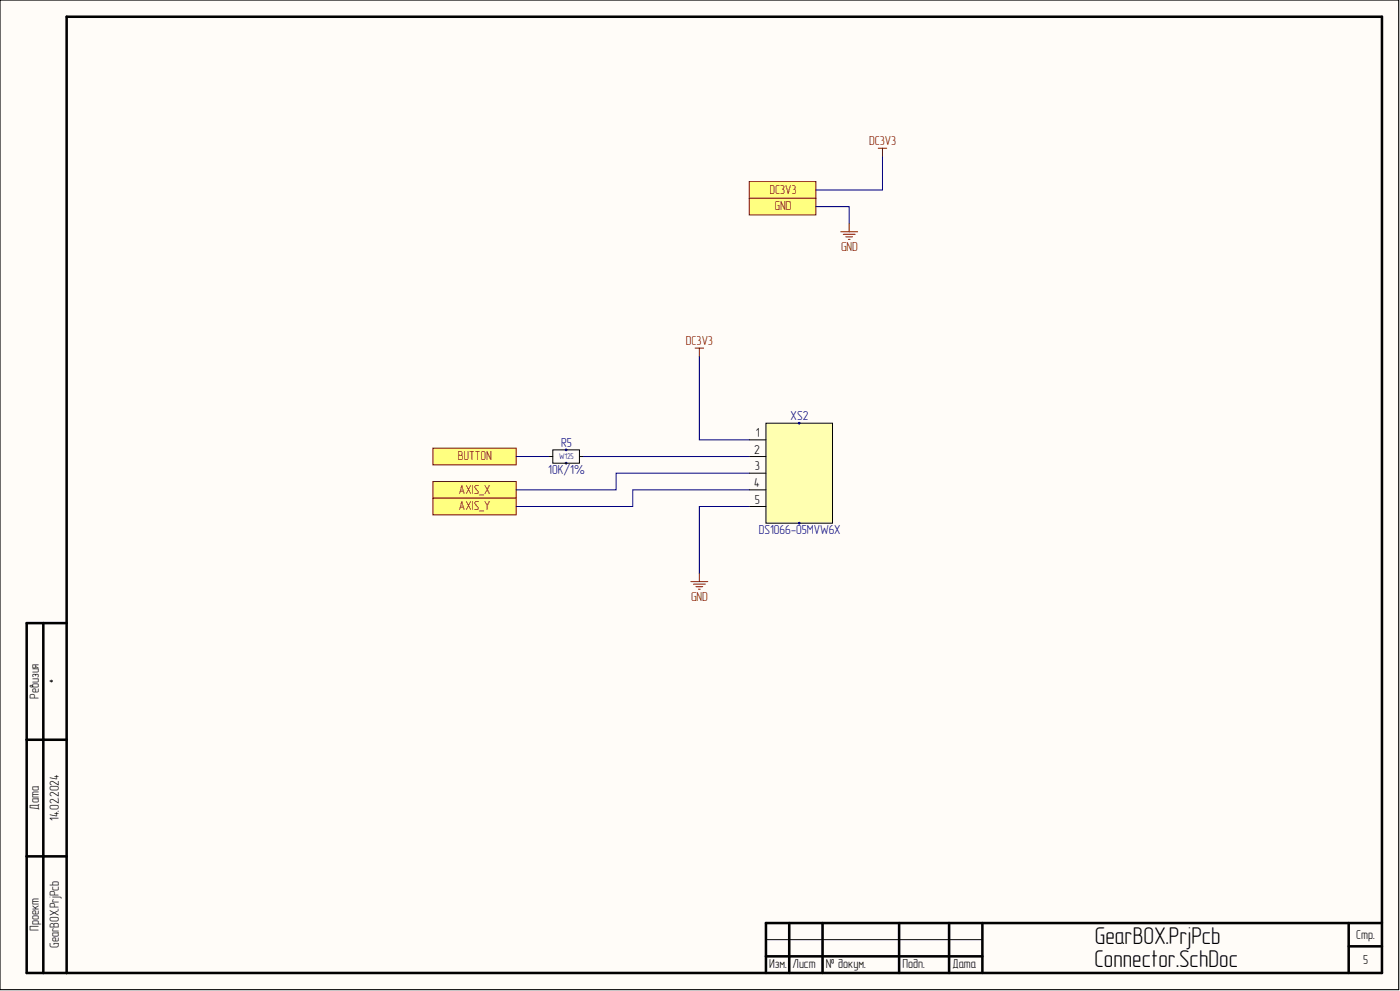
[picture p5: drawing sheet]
<svg xmlns="http://www.w3.org/2000/svg" width="420mm" height="297mm" viewBox="0 0 420 297" stroke-linecap="round" stroke-linejoin="round" font-family="sans-serif">
<defs><g id="words">
<g font-size="7.3">
<text x="328.3" y="282.8">GearBOX.PrjPcb</text>
<text x="328.2" y="289.9">Connector.SchDoc</text>
</g>
<g font-size="3.9" fill="#800000">
<text x="260.6" y="43.6">DC3V3</text>
<text x="230.7" y="58.1">DC3V3</text>
<text x="232.2" y="63.1">GND</text>
<text x="252.2" y="75.2">GND</text>
<text x="205.7" y="103.5">DC3V3</text>
<text x="137.3" y="138">BUTTON</text>
<text x="137.6" y="148">AXIS_X</text>
<text x="137.6" y="153">AXIS_Y</text>
<text x="207.2" y="180.1">GND</text>
</g>
<g font-size="3.9" fill="#000080">
<text x="237.1" y="126">XS2</text>
<text x="168.2" y="134">R5</text>
<text x="164.3" y="142.1">10K/1%</text>
<text x="227.5" y="160">DS1066-05MVW6X</text>
</g>
<g font-size="3.9">
<text x="226.7" y="131">1</text>
<text x="226.1" y="136">2</text>
<text x="226.3" y="141">3</text>
<text x="226.1" y="146">4</text>
<text x="226.3" y="150.9">5</text>
<text x="11.7" y="209.5" transform="rotate(-90 11.7 209.5)">Ревизия</text>
<text x="17.7" y="204.9" transform="rotate(-90 17.7 204.9)">*</text>
<text x="11.7" y="242.7" transform="rotate(-90 11.7 242.7)">Дата</text>
<text x="17.7" y="246.1" transform="rotate(-90 17.7 246.1)">14.02.2024</text>
<text x="11.7" y="279" transform="rotate(-90 11.7 279)">Проект</text>
<text x="406.6" y="281.3">Стр.</text>
<text x="17.7" y="284.1" transform="rotate(-90 17.7 284.1)">GearBOX.PrjPcb</text>
<text x="230.6" y="290.3">Изм.</text>
<text x="237.6" y="290.3">Лист</text>
<text x="247.6" y="290.3">№ докум.</text>
<text x="270.6" y="290.3">Подп.</text>
<text x="285.6" y="290.3">Дата</text>
<text x="408.8" y="288.8">5</text>
</g>
<text font-size="2.5" fill="#000080" x="167.6" y="137.6">W125</text>
</g></defs>
<path d="M0 0h419.4v296.6h-419.4z" fill-rule="evenodd" fill="#fffcf8"/>
<path d="M0 0h419.4v296.6h-419.4z" fill="none" stroke="#000" stroke-width=".3"/>
<path d="M0 0h419.4v296.6h-419.4z" fill-rule="evenodd" fill="#fffcf8"/>
<path d="M0 0h419.4v296.6h-419.4zM229.7 281.6h64.9" fill="none" stroke="#000" stroke-width=".3"/>
<g fill="none" stroke="#000" stroke-width=".76">
<path d="M20 5h394.4v286.6h-406.4v-104.8h12M20 5v286.6M13 186.8v104.8M8 221.7h12M8 256.7h12M236.7 276.7v14.9M246.6 276.7v14.9M269.6 276.7v14.9M284.6 276.7v14.9M294.6 276.7v14.9M404.4 276.7v14.9M414.4 276.7h-184.7v14.9"/>
<path d="M229.7 286.6h64.9M404.4 283.6h10"/>
</g>
<path d="M229.7 126.9h19.9v29.9h-19.9z" fill-rule="evenodd" fill="#ffffb0"/>
<path d="M224.7 131.8h5M224.7 136.8h5M229.7 126.9h19.9v29.9h-19.9zM224.7 141.8h5M224.7 146.8h5M224.7 151.8h5" fill="none" stroke="#000" stroke-width=".3"/>
<circle cx="239.7" cy="126.9" r=".25" fill="#000080"/>
<circle cx="239.7" cy="126.9" r=".25" fill="none" stroke="#000080" stroke-width=".3"/>
<circle cx="239.7" cy="156.8" r=".25" fill="#000080"/>
<g fill="none" stroke="#000080" stroke-width=".3">
<path d="M209.7 106.9v24.9h15M224.7 151.8h-15v20"/>
<circle cx="239.7" cy="156.8" r=".25"/>
</g>
<path d="M208.4 104.3h2.6M209.7 104.3v2.6M207.2 174.3h5M207.9 175.1h3.6M208.7 175.9h2M209.4 176.6h.6M209.7 171.8v2.5" fill="none" stroke="#800000" stroke-width=".3"/>
<path d="M129.8 134.3h25v5h-25z" fill-rule="evenodd" fill="#ffff80"/>
<path d="M129.8 134.3h25v5h-25z" fill="none" stroke="#800000" stroke-width=".3"/>
<path d="M154.8 136.8h10M174.8 136.8h49.9" fill="none" stroke="#000080" stroke-width=".3"/>
<circle cx="169.8" cy="138.8" r=".25" fill="#000080"/>
<circle cx="169.8" cy="138.8" r=".25" fill="none" stroke="#000080" stroke-width=".3"/>
<path d="M164.8 136.8h1M165.8 134.8h8v4h-8zM173.8 136.8h1" fill="none" stroke="#000" stroke-width=".3"/>
<circle cx="169.8" cy="134.8" r=".25" fill="#000080"/>
<circle cx="169.8" cy="134.8" r=".25" fill="none" stroke="#000080" stroke-width=".3"/>
<path d="M129.8 144.3h25v5h-25z" fill-rule="evenodd" fill="#ffff80"/>
<path d="M129.8 144.3h25v5h-25z" fill="none" stroke="#800000" stroke-width=".3"/>
<path d="M129.8 149.3h25v5h-25z" fill-rule="evenodd" fill="#ffff80"/>
<path d="M129.8 149.3h25v5h-25z" fill="none" stroke="#800000" stroke-width=".3"/>
<path d="M224.7 141.8h-40v5h-29.9M224.7 146.8h-35v5h-34.9" fill="none" stroke="#000080" stroke-width=".3"/>
<path d="M224.7 54.4h19.9v5h-19.9z" fill-rule="evenodd" fill="#ffff80"/>
<path d="M224.7 54.4h19.9v5h-19.9z" fill="none" stroke="#800000" stroke-width=".3"/>
<path d="M224.7 59.4h19.9v5h-19.9z" fill-rule="evenodd" fill="#ffff80"/>
<path d="M224.7 59.4h19.9v5h-19.9zM263.4 44.4h2.5M264.6 44.4v2.6M252.1 69.5h5.1M252.9 70.2h3.5M253.6 71h2.1M254.4 71.8h.5M254.6 66.9v2.6" fill="none" stroke="#800000" stroke-width=".3"/>
<path d="M264.6 47v9.9h-20M244.6 61.9h10v5" fill="none" stroke="#000080" stroke-width=".3"/>
<use href="#words"/>
</svg>
